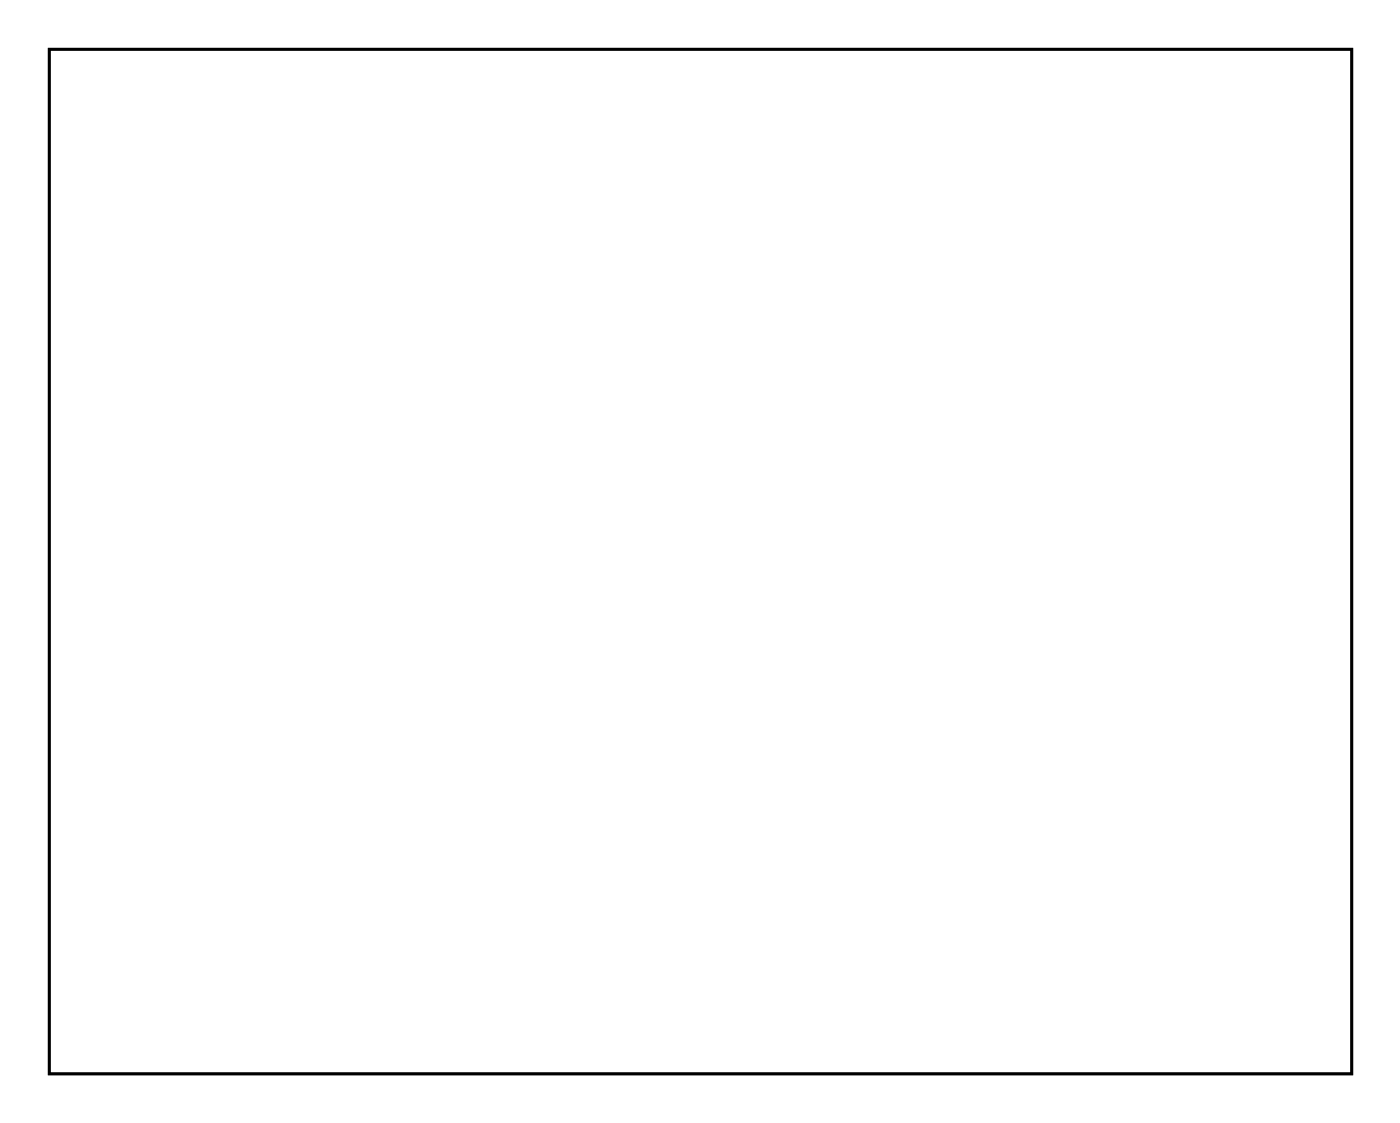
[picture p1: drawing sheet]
<svg xmlns="http://www.w3.org/2000/svg" width="103mm" height="83mm" viewBox="0 0 103 83" stroke-linecap="round" stroke-linejoin="round" font-family="sans-serif">
<path d="M3.6 3.6h96.2v75.7h-96.2z" fill="none" stroke="#000" stroke-width=".2"/>
<path d="M3.6 3.6h96.2v75.7h-96.2zM3.6 3.6v75.7h96.2v-75.7z" fill="#000"/>
<path d="M35.7 25.2h1.4v1.4h-1.4z" fill="#fff"/>
<path d="M35.7 25.2h1.4v1.4h-1.4z" fill="none" stroke="#fff" stroke-width=".76" stroke-linecap="butt"/>
<circle cx="36.4" cy="25.9" r=".7" fill="#fff"/>
<circle cx="36.4" cy="25.9" r=".7" fill="none" stroke="#fff" stroke-width=".76" stroke-linecap="butt"/>
<circle cx="44" cy="25.9" r=".7" fill="#fff"/>
<circle cx="44" cy="25.9" r=".7" fill="none" stroke="#fff" stroke-width=".76" stroke-linecap="butt"/>
<circle cx="36.4" cy="28.4" r=".7" fill="#fff"/>
<circle cx="36.4" cy="28.4" r=".7" fill="none" stroke="#fff" stroke-width=".76" stroke-linecap="butt"/>
<circle cx="44" cy="28.4" r=".7" fill="#fff"/>
<circle cx="44" cy="28.4" r=".7" fill="none" stroke="#fff" stroke-width=".76" stroke-linecap="butt"/>
<circle cx="36.4" cy="30.9" r=".7" fill="#fff"/>
<circle cx="36.4" cy="30.9" r=".7" fill="none" stroke="#fff" stroke-width=".76" stroke-linecap="butt"/>
<circle cx="44" cy="30.9" r=".7" fill="#fff"/>
<circle cx="44" cy="30.9" r=".7" fill="none" stroke="#fff" stroke-width=".76" stroke-linecap="butt"/>
<circle cx="36.4" cy="33.5" r=".7" fill="#fff"/>
<circle cx="36.4" cy="33.5" r=".7" fill="none" stroke="#fff" stroke-width=".76" stroke-linecap="butt"/>
<circle cx="44" cy="33.5" r=".7" fill="#fff"/>
<circle cx="44" cy="33.5" r=".7" fill="none" stroke="#fff" stroke-width=".76" stroke-linecap="butt"/>
<circle cx="36.4" cy="36" r=".7" fill="#fff"/>
<circle cx="36.4" cy="36" r=".7" fill="none" stroke="#fff" stroke-width=".76" stroke-linecap="butt"/>
<circle cx="44" cy="36" r=".7" fill="#fff"/>
<circle cx="44" cy="36" r=".7" fill="none" stroke="#fff" stroke-width=".76" stroke-linecap="butt"/>
<circle cx="36.4" cy="38.6" r=".7" fill="#fff"/>
<circle cx="36.4" cy="38.6" r=".7" fill="none" stroke="#fff" stroke-width=".76" stroke-linecap="butt"/>
<circle cx="44" cy="38.6" r=".7" fill="#fff"/>
<circle cx="44" cy="38.6" r=".7" fill="none" stroke="#fff" stroke-width=".76" stroke-linecap="butt"/>
<circle cx="36.4" cy="41.1" r=".7" fill="#fff"/>
<circle cx="36.4" cy="41.1" r=".7" fill="none" stroke="#fff" stroke-width=".76" stroke-linecap="butt"/>
<circle cx="44" cy="41.1" r=".7" fill="#fff"/>
<circle cx="44" cy="41.1" r=".7" fill="none" stroke="#fff" stroke-width=".76" stroke-linecap="butt"/>
<circle cx="36.4" cy="43.6" r=".7" fill="#fff"/>
<circle cx="36.4" cy="43.6" r=".7" fill="none" stroke="#fff" stroke-width=".76" stroke-linecap="butt"/>
<circle cx="44" cy="43.6" r=".7" fill="#fff"/>
<circle cx="44" cy="43.6" r=".7" fill="none" stroke="#fff" stroke-width=".76" stroke-linecap="butt"/>
<circle cx="36.4" cy="46.2" r=".7" fill="#fff"/>
<circle cx="36.4" cy="46.2" r=".7" fill="none" stroke="#fff" stroke-width=".76" stroke-linecap="butt"/>
<circle cx="44" cy="46.2" r=".7" fill="#fff"/>
<circle cx="44" cy="46.2" r=".7" fill="none" stroke="#fff" stroke-width=".76" stroke-linecap="butt"/>
<circle cx="36.4" cy="48.7" r=".7" fill="#fff"/>
<circle cx="36.4" cy="48.7" r=".7" fill="none" stroke="#fff" stroke-width=".76" stroke-linecap="butt"/>
<circle cx="44" cy="48.7" r=".7" fill="#fff"/>
<circle cx="44" cy="48.7" r=".7" fill="none" stroke="#fff" stroke-width=".76" stroke-linecap="butt"/>
<circle cx="36.4" cy="51.3" r=".7" fill="#fff"/>
<circle cx="36.4" cy="51.3" r=".7" fill="none" stroke="#fff" stroke-width=".76" stroke-linecap="butt"/>
<circle cx="44" cy="51.3" r=".7" fill="#fff"/>
<circle cx="44" cy="51.3" r=".7" fill="none" stroke="#fff" stroke-width=".76" stroke-linecap="butt"/>
<circle cx="36.4" cy="53.8" r=".7" fill="#fff"/>
<circle cx="36.4" cy="53.8" r=".7" fill="none" stroke="#fff" stroke-width=".76" stroke-linecap="butt"/>
<circle cx="44" cy="53.8" r=".7" fill="#fff"/>
<circle cx="44" cy="53.8" r=".7" fill="none" stroke="#fff" stroke-width=".76" stroke-linecap="butt"/>
<circle cx="36.4" cy="56.3" r=".7" fill="#fff"/>
<circle cx="36.4" cy="56.3" r=".7" fill="none" stroke="#fff" stroke-width=".76" stroke-linecap="butt"/>
<circle cx="44" cy="56.3" r=".7" fill="#fff"/>
<circle cx="44" cy="56.3" r=".7" fill="none" stroke="#fff" stroke-width=".76" stroke-linecap="butt"/>
<circle cx="36.4" cy="58.9" r=".7" fill="#fff"/>
<circle cx="36.4" cy="58.9" r=".7" fill="none" stroke="#fff" stroke-width=".76" stroke-linecap="butt"/>
<circle cx="44" cy="58.9" r=".7" fill="#fff"/>
<circle cx="44" cy="58.9" r=".7" fill="none" stroke="#fff" stroke-width=".76" stroke-linecap="butt"/>
<circle cx="22.5" cy="41.1" r=".64" fill="#fff"/>
<circle cx="22.5" cy="41.1" r=".64" fill="none" stroke="#fff" stroke-width=".76" stroke-linecap="butt"/>
<circle cx="25.1" cy="41.1" r=".64" fill="#fff"/>
<circle cx="25.1" cy="41.1" r=".64" fill="none" stroke="#fff" stroke-width=".76" stroke-linecap="butt"/>
<circle cx="25.1" cy="46.1" r=".64" fill="#fff"/>
<circle cx="25.1" cy="46.1" r=".64" fill="none" stroke="#fff" stroke-width=".76" stroke-linecap="butt"/>
<circle cx="22.5" cy="46.1" r=".64" fill="#fff"/>
<circle cx="22.5" cy="46.1" r=".64" fill="none" stroke="#fff" stroke-width=".76" stroke-linecap="butt"/>
<circle cx="28.9" cy="46" r=".65" fill="#fff"/>
<circle cx="28.9" cy="46" r=".65" fill="none" stroke="#fff" stroke-width=".75" stroke-linecap="butt"/>
<circle cx="28.9" cy="41.1" r=".65" fill="#fff"/>
<circle cx="28.9" cy="41.1" r=".65" fill="none" stroke="#fff" stroke-width=".75" stroke-linecap="butt"/>
<circle cx="21.2" cy="23.3" r=".7" fill="#fff"/>
<circle cx="21.2" cy="23.3" r=".7" fill="none" stroke="#fff" stroke-width=".76" stroke-linecap="butt"/>
<circle cx="31.4" cy="23.3" r=".7" fill="#fff"/>
<circle cx="31.4" cy="23.3" r=".7" fill="none" stroke="#fff" stroke-width=".76" stroke-linecap="butt"/>
<path d="M17.7 31.3h1.8v1.8h-1.8z" fill="#fff"/>
<path d="M17.7 31.3h1.8v1.8h-1.8z" fill="none" stroke="#fff" stroke-width=".76" stroke-linecap="butt"/>
<circle cx="18.6" cy="32.2" r=".91" fill="#fff"/>
<circle cx="18.6" cy="32.2" r=".91" fill="none" stroke="#fff" stroke-width=".76" stroke-linecap="butt"/>
<circle cx="26.2" cy="32.2" r=".91" fill="#fff"/>
<circle cx="26.2" cy="32.2" r=".91" fill="none" stroke="#fff" stroke-width=".76" stroke-linecap="butt"/>
<circle cx="52.9" cy="27.1" r=".72" fill="#fff"/>
<circle cx="52.9" cy="27.1" r=".72" fill="none" stroke="#fff" stroke-width=".69" stroke-linecap="butt"/>
<circle cx="52.9" cy="24.6" r=".72" fill="#fff"/>
<circle cx="52.9" cy="24.6" r=".72" fill="none" stroke="#fff" stroke-width=".69" stroke-linecap="butt"/>
<circle cx="52.9" cy="22" r=".72" fill="#fff"/>
<circle cx="52.9" cy="22" r=".72" fill="none" stroke="#fff" stroke-width=".69" stroke-linecap="butt"/>
<circle cx="52.9" cy="19.5" r=".72" fill="#fff"/>
<circle cx="52.9" cy="19.5" r=".72" fill="none" stroke="#fff" stroke-width=".69" stroke-linecap="butt"/>
<circle cx="52.9" cy="17" r=".72" fill="#fff"/>
<circle cx="52.9" cy="17" r=".72" fill="none" stroke="#fff" stroke-width=".69" stroke-linecap="butt"/>
<circle cx="52.9" cy="14.4" r=".72" fill="#fff"/>
<circle cx="52.9" cy="14.4" r=".72" fill="none" stroke="#fff" stroke-width=".69" stroke-linecap="butt"/>
<circle cx="52.9" cy="36" r=".66" fill="#fff"/>
<circle cx="52.9" cy="36" r=".66" fill="none" stroke="#fff" stroke-width=".56"/>
<path d="M52.2 35.4h1.4v1.3h-1.4z" fill="#fff"/>
<path d="M52.2 35.4h1.4v1.3h-1.4z" fill="none" stroke="#fff" stroke-width=".56"/>
<circle cx="52.9" cy="38.6" r=".66" fill="#fff"/>
<circle cx="52.9" cy="38.6" r=".66" fill="none" stroke="#fff" stroke-width=".56"/>
<circle cx="52.9" cy="41.1" r=".66" fill="#fff"/>
<circle cx="52.9" cy="41.1" r=".66" fill="none" stroke="#fff" stroke-width=".56"/>
<circle cx="52.9" cy="43.6" r=".66" fill="#fff"/>
<circle cx="52.9" cy="43.6" r=".66" fill="none" stroke="#fff" stroke-width=".56"/>
<circle cx="52.9" cy="46.2" r=".66" fill="#fff"/>
<circle cx="52.9" cy="46.2" r=".66" fill="none" stroke="#fff" stroke-width=".56"/>
<circle cx="52.9" cy="48.7" r=".66" fill="#fff"/>
<circle cx="52.9" cy="48.7" r=".66" fill="none" stroke="#fff" stroke-width=".56"/>
<circle cx="52.9" cy="51.3" r=".66" fill="#fff"/>
<circle cx="52.9" cy="51.3" r=".66" fill="none" stroke="#fff" stroke-width=".56"/>
<circle cx="52.9" cy="53.8" r=".66" fill="#fff"/>
<circle cx="52.9" cy="53.8" r=".66" fill="none" stroke="#fff" stroke-width=".56"/>
<circle cx="46.5" cy="47.4" r=".7" fill="#fff"/>
<circle cx="46.5" cy="47.4" r=".7" fill="none" stroke="#fff" stroke-width=".76" stroke-linecap="butt"/>
<circle cx="46.5" cy="53.8" r=".7" fill="#fff"/>
<circle cx="46.5" cy="53.8" r=".7" fill="none" stroke="#fff" stroke-width=".76" stroke-linecap="butt"/>
<circle cx="46.5" cy="32.2" r=".7" fill="#fff"/>
<circle cx="46.5" cy="32.2" r=".7" fill="none" stroke="#fff" stroke-width=".76" stroke-linecap="butt"/>
<circle cx="52.9" cy="32.2" r=".7" fill="#fff"/>
<circle cx="52.9" cy="32.2" r=".7" fill="none" stroke="#fff" stroke-width=".76" stroke-linecap="butt"/>
<circle cx="46.6" cy="24.5" r=".7" fill="#fff"/>
<circle cx="46.6" cy="24.5" r=".7" fill="none" stroke="#fff" stroke-width=".76" stroke-linecap="butt"/>
<circle cx="46.6" cy="13.1" r=".7" fill="#fff"/>
<circle cx="46.6" cy="13.1" r=".7" fill="none" stroke="#fff" stroke-width=".76" stroke-linecap="butt"/>
<path d="M39.5 65.8h1.4v1.4h-1.4z" fill="#fff"/>
<path d="M39.5 65.8h1.4v1.4h-1.4z" fill="none" stroke="#fff" stroke-width=".76" stroke-linecap="butt"/>
<circle cx="40.2" cy="66.5" r=".7" fill="#fff"/>
<circle cx="40.2" cy="66.5" r=".7" fill="none" stroke="#fff" stroke-width=".76" stroke-linecap="butt"/>
<circle cx="42.7" cy="66.5" r=".7" fill="#fff"/>
<circle cx="42.7" cy="66.5" r=".7" fill="none" stroke="#fff" stroke-width=".76" stroke-linecap="butt"/>
<path d="M61.1 65.8h1.4v1.4h-1.4z" fill="#fff"/>
<path d="M61.1 65.8h1.4v1.4h-1.4z" fill="none" stroke="#fff" stroke-width=".76" stroke-linecap="butt"/>
<circle cx="61.8" cy="66.5" r=".7" fill="#fff"/>
<circle cx="61.8" cy="66.5" r=".7" fill="none" stroke="#fff" stroke-width=".76" stroke-linecap="butt"/>
<circle cx="59.2" cy="66.5" r=".7" fill="#fff"/>
<circle cx="59.2" cy="66.5" r=".7" fill="none" stroke="#fff" stroke-width=".76" stroke-linecap="butt"/>
<path d="M47 65.7h1.6v1.6h-1.6z" fill="#fff"/>
<path d="M47 65.7h1.6v1.6h-1.6z" fill="none" stroke="#fff" stroke-width=".76" stroke-linecap="butt"/>
<circle cx="47.8" cy="66.5" r=".79" fill="#fff"/>
<circle cx="47.8" cy="66.5" r=".79" fill="none" stroke="#fff" stroke-width=".76" stroke-linecap="butt"/>
<circle cx="50.4" cy="66.5" r=".79" fill="#fff"/>
<circle cx="50.4" cy="66.5" r=".79" fill="none" stroke="#fff" stroke-width=".76" stroke-linecap="butt"/>
<circle cx="52.9" cy="66.5" r=".79" fill="#fff"/>
<circle cx="52.9" cy="66.5" r=".79" fill="none" stroke="#fff" stroke-width=".76" stroke-linecap="butt"/>
<path d="M29.3 72.1h1.5v1.5h-1.5z" fill="#fff"/>
<path d="M29.3 72.1h1.5v1.5h-1.5z" fill="none" stroke="#fff" stroke-width=".76" stroke-linecap="butt"/>
<circle cx="30" cy="72.8" r=".74" fill="#fff"/>
<circle cx="30" cy="72.8" r=".74" fill="none" stroke="#fff" stroke-width=".76" stroke-linecap="butt"/>
<circle cx="32.6" cy="72.8" r=".74" fill="#fff"/>
<circle cx="32.6" cy="72.8" r=".74" fill="none" stroke="#fff" stroke-width=".76" stroke-linecap="butt"/>
<circle cx="35.1" cy="72.8" r=".74" fill="#fff"/>
<circle cx="35.1" cy="72.8" r=".74" fill="none" stroke="#fff" stroke-width=".76" stroke-linecap="butt"/>
<circle cx="18.6" cy="70.6" r="1.52" fill="#fff"/>
<circle cx="18.6" cy="70.6" r="1.52" fill="none" stroke="#fff" stroke-width=".76" stroke-linecap="butt"/>
<circle cx="18.6" cy="76.7" r="1.52" fill="#fff"/>
<circle cx="18.6" cy="76.7" r="1.52" fill="none" stroke="#fff" stroke-width=".76" stroke-linecap="butt"/>
<circle cx="23.4" cy="73.6" r="1.52" fill="#fff"/>
<circle cx="23.4" cy="73.6" r="1.52" fill="none" stroke="#fff" stroke-width=".76" stroke-linecap="butt"/>
<path d="M9 8.7h1.4v1.4h-1.4z" fill="#fff"/>
<path d="M9 8.7h1.4v1.4h-1.4z" fill="none" stroke="#fff" stroke-width=".82" stroke-linecap="butt"/>
<circle cx="9.7" cy="22" r=".7" fill="#fff"/>
<circle cx="9.7" cy="22" r=".7" fill="none" stroke="#fff" stroke-width=".82" stroke-linecap="butt"/>
<circle cx="9.7" cy="9.3" r=".7" fill="#fff"/>
<circle cx="9.7" cy="9.3" r=".7" fill="none" stroke="#fff" stroke-width=".82" stroke-linecap="butt"/>
<circle cx="27.5" cy="62.7" r=".7" fill="#fff"/>
<circle cx="27.5" cy="62.7" r=".7" fill="none" stroke="#fff" stroke-width=".76" stroke-linecap="butt"/>
<circle cx="35.1" cy="62.7" r=".7" fill="#fff"/>
<circle cx="35.1" cy="62.7" r=".7" fill="none" stroke="#fff" stroke-width=".76" stroke-linecap="butt"/>
</svg>
